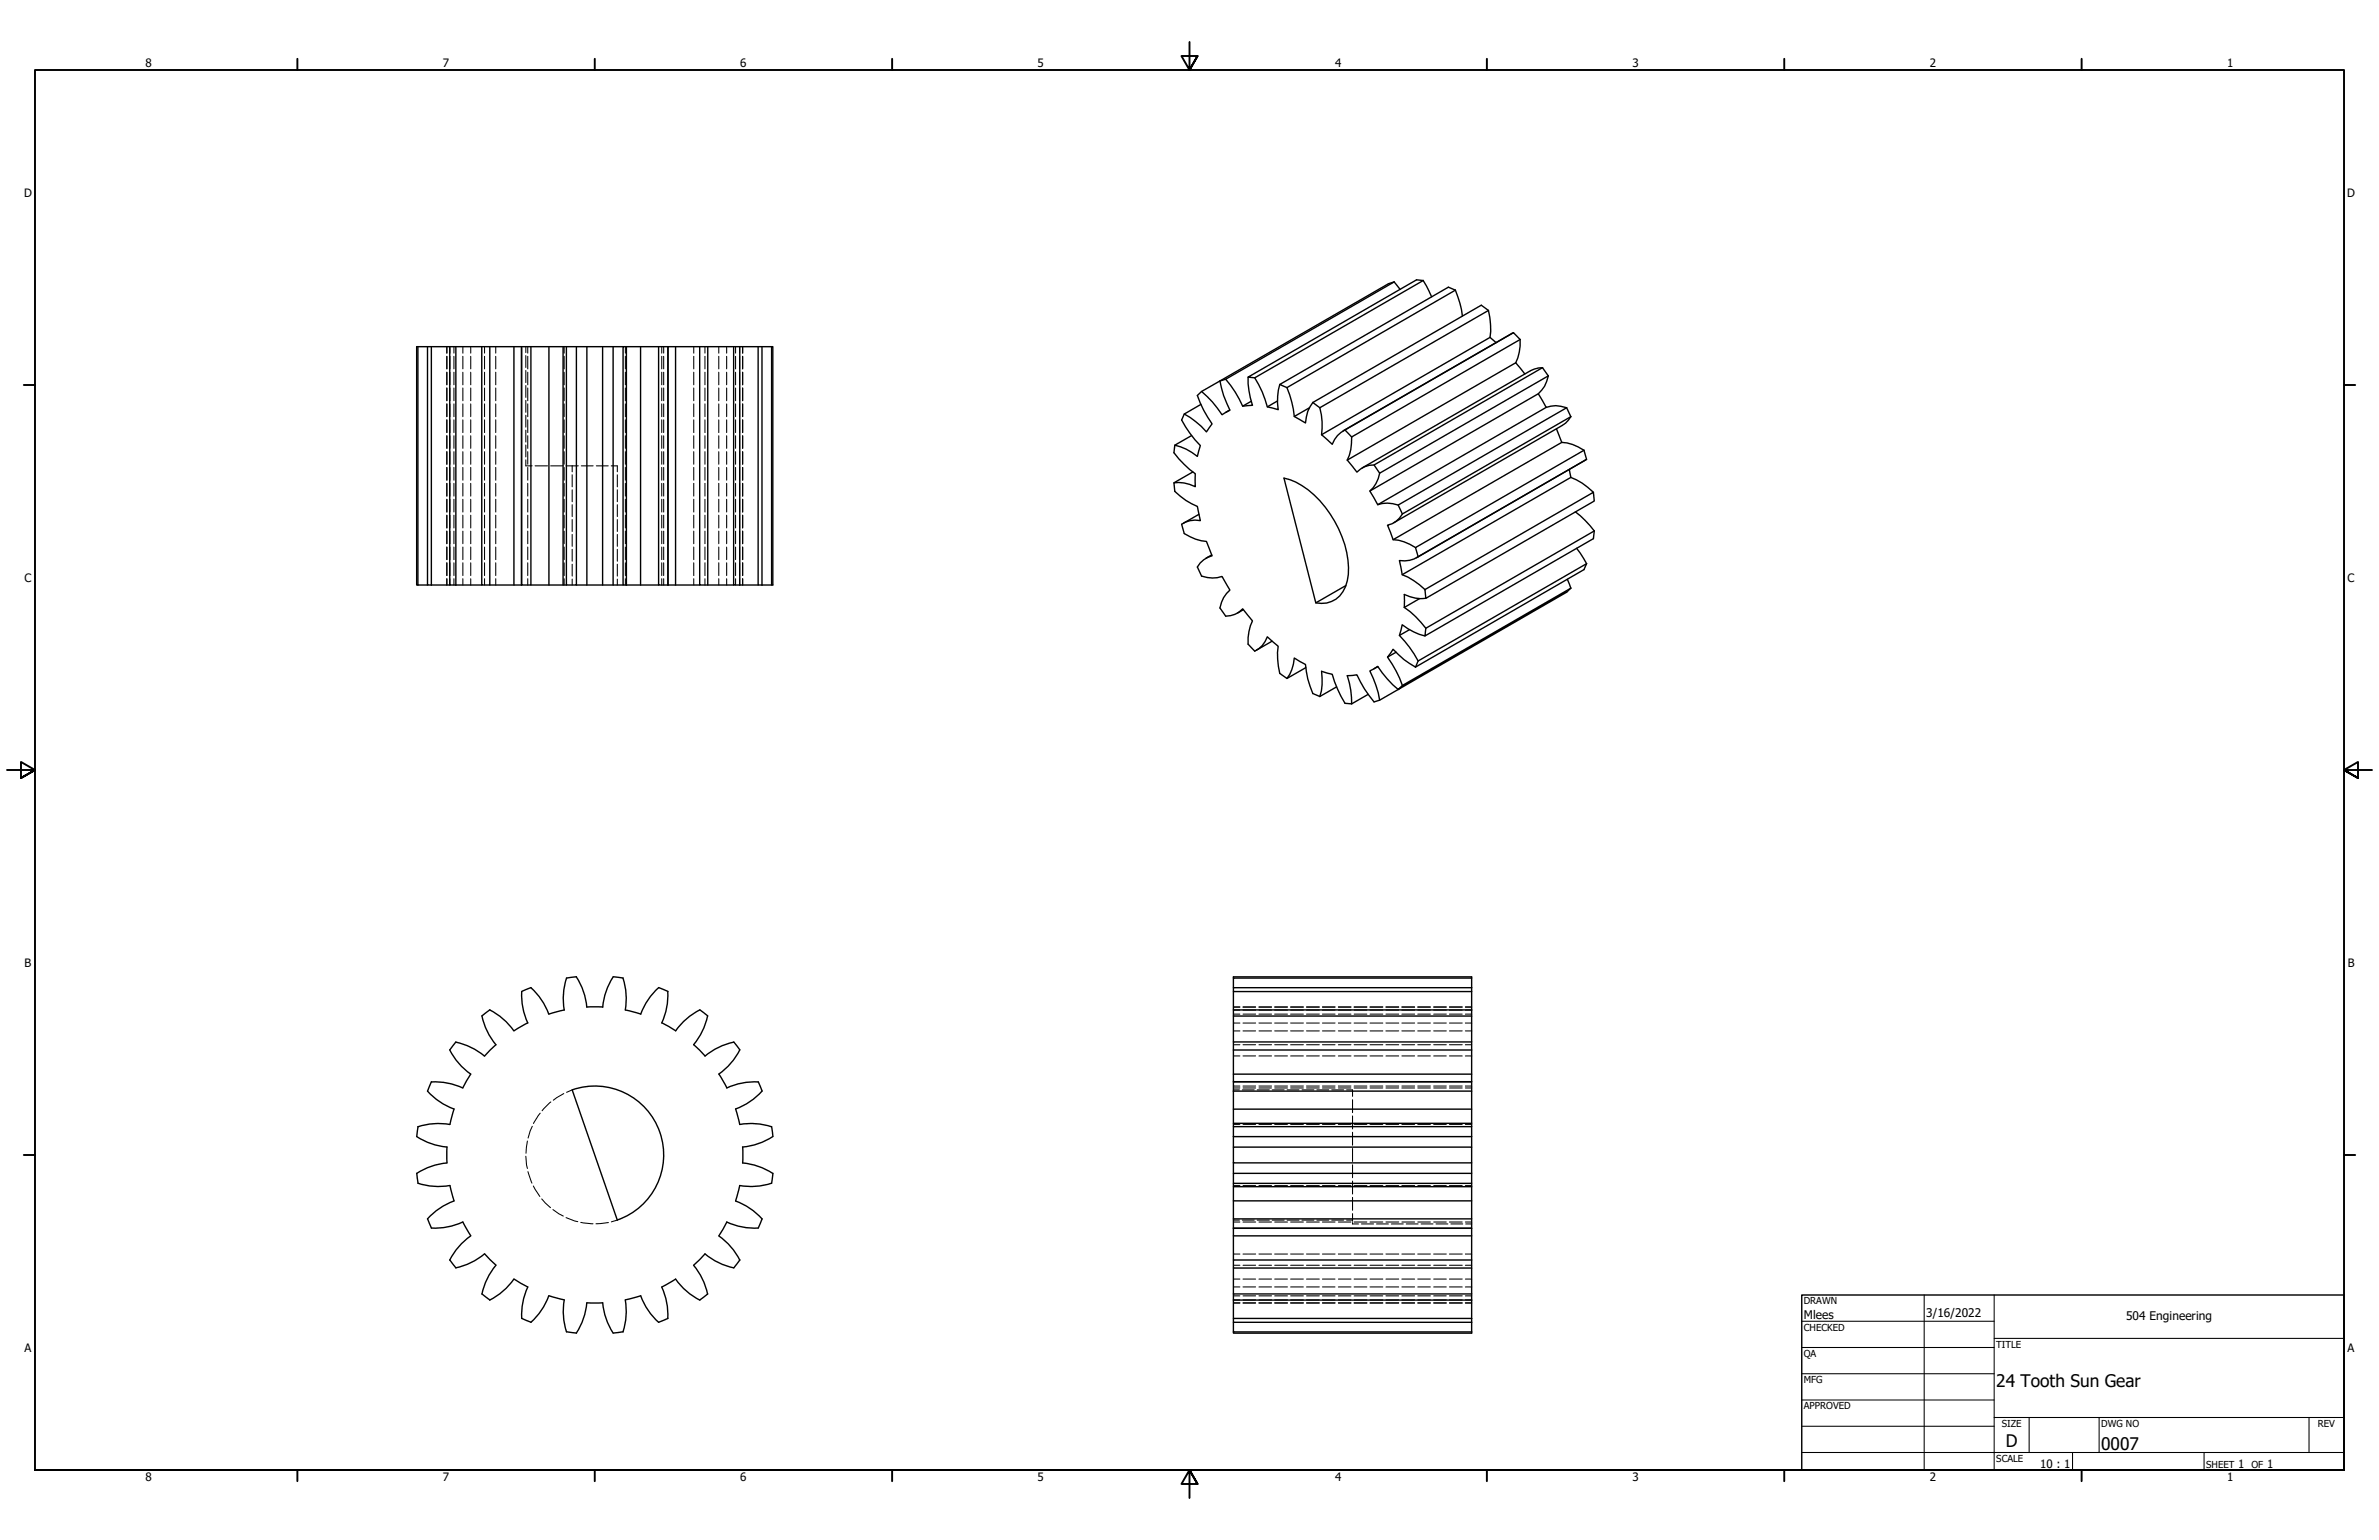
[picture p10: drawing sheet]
<svg xmlns="http://www.w3.org/2000/svg" width="864mm" height="559mm" viewBox="0 0 864 559" stroke-linecap="round" stroke-linejoin="round" font-family="sans-serif">
<defs><g id="words">
<g font-size="6.3">
<text x="724.7" y="503.4">24 Tooth Sun Gear</text>
<text x="728.1" y="524.9">D</text>
<text x="762.8" y="526.2">0007</text>
</g>
<g font-size="4.3">
<text x="654.8" y="478.6">Mlees</text>
<text x="699.3" y="478">3/16/2022</text>
<text x="771.8" y="478.9">504 Engineering</text>
</g>
<g font-size="4.2">
<text x="52.8" y="24.4">8</text>
<text x="160.8" y="24.4">7</text>
<text x="268.7" y="24.4">6</text>
<text x="376.7" y="24.4">5</text>
<text x="484.6" y="24.4">4</text>
<text x="592.6" y="24.4">3</text>
<text x="700.5" y="24.4">2</text>
<text x="808.5" y="24.4">1</text>
<text x="8.8" y="71.4">D</text>
<text x="852" y="71.4">D</text>
<text x="8.9" y="211.1">C</text>
<text x="852.2" y="211.1">C</text>
<text x="9" y="350.8">B</text>
<text x="852.2" y="350.8">B</text>
<text x="8.9" y="490.5">A</text>
<text x="852.2" y="490.5">A</text>
<text x="740.6" y="532.6">10 : 1</text>
<text x="812.4" y="532.6">1</text>
<text x="823" y="532.6">1</text>
<text x="52.8" y="537.5">8</text>
<text x="160.8" y="537.5">7</text>
<text x="268.7" y="537.5">6</text>
<text x="376.7" y="537.5">5</text>
<text x="484.6" y="537.5">4</text>
<text x="592.6" y="537.5">3</text>
<text x="700.5" y="537.5">2</text>
<text x="808.5" y="537.5">1</text>
</g>
<g font-size="3.5">
<text x="654.8" y="473.2">DRAWN</text>
<text x="654.8" y="482.8">CHECKED</text>
<text x="724.7" y="488.9">TITLE</text>
<text x="654.8" y="492.3">QA</text>
<text x="654.8" y="501.8">MFG</text>
<text x="654.8" y="511.4">APPROVED</text>
<text x="726.7" y="517.7">SIZE</text>
<text x="762.8" y="517.7">DWG NO</text>
<text x="841.4" y="517.7">REV</text>
<text x="724.7" y="530.4">SCALE</text>
<text x="800.9" y="532.6">SHEET</text>
<text x="817.4" y="532.6">OF</text>
</g>
</g></defs>
<!-- layer: Hidden (ANSI) -->
<g fill="none" stroke="#000" stroke-width=".38">
<path d="M162.2 125.8v2.3M162.2 129.3v4.6M162.2 135.1v4.5M163.3 125.8v2.3M163.3 129.3v4.6M163.3 135.1v4.5M164.8 125.8v2.3M164.8 129.3v4.6M164.8 135.1v4.5M168 125.8v2.3M168 129.3v4.6M168 135.1v4.5"/>
<path d="M170.9 125.8v2.3M170.9 129.3v4.6M170.9 135.1v4.5M175.9 125.8v2.3M175.9 129.3v4.6M175.9 135.1v4.5M180 125.8v2.3M180 129.3v4.6M180 135.1v4.5M190.9 125.8v2.2M190.9 129v4.3M190.9 134.4v4.4"/>
<path d="M190.9 139.9v4.3M191.6 125.8v2.3M191.6 129.3v4.6M191.6 135.1v4.5M204.8 125.8v2.3M204.8 129.3v4.6M204.8 135.1v4.5M227 125.8v2.3M227 129.3v4.6M227 135.1v4.5M240.2 125.8v2.3M240.2 129.3v4.6"/>
<path d="M240.2 135.1v4.5M240.9 125.8v2.3M240.9 129.3v4.6M240.9 135.1v4.5M251.8 125.8v2.3M251.8 129.3v4.6M251.8 135.1v4.5M255.9 125.8v2.3M255.9 129.3v4.6M255.9 135.1v4.5M260.9 125.8v2.3M260.9 129.3v4.6"/>
<path d="M260.9 135.1v4.5M263.8 125.8v2.3M263.8 129.3v4.6M263.8 135.1v4.5M267 125.8v2.3M267 129.3v4.6M267 135.1v4.5M268.5 125.8v2.3M268.5 129.3v4.6M268.5 135.1v4.5M269.6 125.8v2.3M269.6 129.3v4.6"/>
<path d="M269.6 135.1v4.5M162.2 140.8v4.6M162.2 146.6v4.6M162.2 152.3v4.7M162.2 158.1v4.6M163.3 140.8v4.6M163.3 146.6v4.6M163.3 152.3v4.7M163.3 158.1v4.6M164.8 140.8v4.6M164.8 146.6v4.6M164.8 152.3v4.7"/>
<path d="M164.8 158.1v4.6M168 140.8v4.6M168 146.6v4.6M168 152.3v4.7M168 158.1v4.6M170.9 140.8v4.6M170.9 146.6v4.6M170.9 152.3v4.7M170.9 158.1v4.6M175.9 140.8v4.6M175.9 146.6v4.6M175.9 152.3v4.7"/>
<path d="M175.9 158.1v4.6M180 140.8v4.6M180 146.6v4.6M180 152.3v4.7M180 158.1v4.6M190.9 145.3v4.3M190.9 150.7v4.3M190.9 156.1v4.3M191.6 140.8v4.6M191.6 146.6v4.6M191.6 152.3v4.7M191.6 158.1v4.6"/>
<path d="M204.8 140.8v4.6M204.8 146.6v4.6M204.8 152.3v4.7M204.8 158.1v4.6M227 140.8v4.6M227 146.6v4.6M227 152.3v4.7M227 158.1v4.6M240.2 140.8v4.6M240.2 146.6v4.6M240.2 152.3v4.7M240.2 158.1v4.6"/>
<path d="M240.9 140.8v4.6M240.9 146.6v4.6M240.9 152.3v4.7M240.9 158.1v4.6M251.8 140.8v4.6M251.8 146.6v4.6M251.8 152.3v4.7M251.8 158.1v4.6M255.9 140.8v4.6M255.9 146.6v4.6M255.9 152.3v4.7M255.9 158.1v4.6"/>
<path d="M260.9 140.8v4.6M260.9 146.6v4.6M260.9 152.3v4.7M260.9 158.1v4.6M263.8 140.8v4.6M263.8 146.6v4.6M263.8 152.3v4.7M263.8 158.1v4.6M267 140.8v4.6M267 146.6v4.6M267 152.3v4.7M267 158.1v4.6"/>
<path d="M268.5 140.8v4.6M268.5 146.6v4.6M268.5 152.3v4.7M268.5 158.1v4.6M269.6 140.8v4.6M269.6 146.6v4.6M269.6 152.3v4.7M269.6 158.1v4.6M162.2 163.9v4.6M162.2 169.6v4.6M162.2 175.4v4.6M163.3 163.9v4.6"/>
<path d="M163.3 169.6v4.6M163.3 175.4v4.6M164.8 163.9v4.6M164.8 169.6v4.6M164.8 175.4v4.6M168 163.9v4.6M168 169.6v4.6M168 175.4v4.6M170.9 163.9v4.6M170.9 169.6v4.6M170.9 175.4v4.6M175.9 163.9v4.6"/>
<path d="M175.9 169.6v4.6M175.9 175.4v4.6M180 163.9v4.6M180 169.6v4.6M180 175.4v4.6M190.9 166.9v2.1h2.3M190.9 161.5v4.3M191.6 163.9v4.6M191.6 169.6v4.6M191.6 175.4v4.6M194.2 169h4.6M199.9 169h4.4"/>
<path d="M204.8 163.9v4.6M204.8 169.6v4.6M204.8 175.4v4.6M205.5 169h4.4M207.7 169v2.2M207.7 172.3v4.4M207.7 177.7v4.4M211 169h4.3M216.5 169h4.3M221.9 169h2.2v2.2M224.1 172.3v4.4M224.1 177.7v4.4"/>
<path d="M227 163.9v4.6M227 169.6v4.6M227 175.4v4.6M240.2 163.9v4.6M240.2 169.6v4.6M240.2 175.4v4.6M240.9 163.9v4.6M240.9 169.6v4.6M240.9 175.4v4.6M251.8 163.9v4.6M251.8 169.6v4.6M251.8 175.4v4.6"/>
<path d="M255.9 163.9v4.6M255.9 169.6v4.6M255.9 175.4v4.6M260.9 163.9v4.6M260.9 169.6v4.6M260.9 175.4v4.6M263.8 163.9v4.6M263.8 169.6v4.6M263.8 175.4v4.6M267 163.9v4.6M267 169.6v4.6M267 175.4v4.6"/>
<path d="M268.5 163.9v4.6M268.5 169.6v4.6M268.5 175.4v4.6M269.6 163.9v4.6M269.6 169.6v4.6M269.6 175.4v4.6M162.2 181.2v4.6M162.2 186.9v4.7M162.2 192.7v4.6M162.2 198.5v4.6M163.3 181.2v4.6M163.3 186.9v4.7"/>
<path d="M163.3 192.7v4.6M163.3 198.5v4.6M164.8 181.2v4.6M164.8 186.9v4.7M164.8 192.7v4.6M164.8 198.5v4.6M168 181.2v4.6M168 186.9v4.7M168 192.7v4.6M168 198.5v4.6M170.9 181.2v4.6M170.9 186.9v4.7"/>
<path d="M170.9 192.7v4.6M170.9 198.5v4.6M175.9 181.2v4.6M175.9 186.9v4.7M175.9 192.7v4.6M175.9 198.5v4.6M180 181.2v4.6M180 186.9v4.7M180 192.7v4.6M180 198.5v4.6M191.6 181.2v4.6M191.6 186.9v4.7"/>
<path d="M191.6 192.7v4.6M191.6 198.5v4.6M204.8 181.2v4.6M204.8 186.9v4.7M204.8 192.7v4.6M204.8 198.5v4.6M207.7 183.1v4.4M207.7 188.5v4.3M207.7 193.9v4.3M207.7 199.3v4.3M224.1 183.1v4.4M224.1 188.5v4.3"/>
<path d="M224.1 193.9v4.3M224.1 199.3v4.3M227 181.2v4.6M227 186.9v4.7M227 192.7v4.6M227 198.5v4.6M240.2 181.2v4.6M240.2 186.9v4.7M240.2 192.7v4.6M240.2 198.5v4.6M240.9 181.2v4.6M240.9 186.9v4.7"/>
<path d="M240.9 192.7v4.6M240.9 198.5v4.6M251.8 181.2v4.6M251.8 186.9v4.7M251.8 192.7v4.6M251.8 198.5v4.6M255.9 181.2v4.6M255.9 186.9v4.7M255.9 192.7v4.6M255.9 198.5v4.6M260.9 181.2v4.6M260.9 186.9v4.7"/>
<path d="M260.9 192.7v4.6M260.9 198.5v4.6M263.8 181.2v4.6M263.8 186.9v4.7M263.8 192.7v4.6M263.8 198.5v4.6M267 181.2v4.6M267 186.9v4.7M267 192.7v4.6M267 198.5v4.6M268.5 181.2v4.6M268.5 186.9v4.7"/>
<path d="M268.5 192.7v4.6M268.5 198.5v4.6M269.6 181.2v4.6M269.6 186.9v4.7M269.6 192.7v4.6M269.6 198.5v4.6M162.2 204.2v4.7M162.2 210v2.3M163.3 204.2v4.7M163.3 210v2.3M164.8 204.2v4.7M164.8 210v2.3"/>
<path d="M168 204.2v4.7M168 210v2.3M170.9 204.2v4.7M170.9 210v2.3M175.9 204.2v4.7M175.9 210v2.3M180 204.2v4.7M180 210v2.3M191.6 204.2v4.7M191.6 210v2.3M204.8 204.2v4.7M204.8 210v2.3"/>
<path d="M207.7 204.7v4.3M207.7 210.1v2.2M224.1 204.7v4.3M224.1 210.1v2.2M227 204.2v4.7M227 210v2.3M240.2 204.2v4.7M240.2 210v2.3M240.9 204.2v4.7M240.9 210v2.3M251.8 204.2v4.7M251.8 210v2.3"/>
<path d="M255.9 204.2v4.7M255.9 210v2.3M260.9 204.2v4.7M260.9 210v2.3M263.8 204.2v4.7M263.8 210v2.3M267 204.2v4.7M267 210v2.3M268.5 204.2v4.7M268.5 210v2.3M269.6 204.2v4.7M269.6 210v2.3"/>
<path d="M447.7 371.2h2.4M447.7 366.5h2.4M447.7 365.4h2.4M447.7 368h2.4M447.7 379.1h2.4M447.7 374.1h2.4M451.2 371.2h4.6M451.2 366.5h4.6M451.2 365.4h4.6M451.2 368h4.6M451.2 379.1h4.6M451.2 374.1h4.6"/>
<path d="M457 371.2h4.6M457 366.5h4.6M457 365.4h4.6M457 368h4.6M457 379.1h4.6M457 374.1h4.6M462.7 371.2h4.7M462.7 366.5h4.7M462.7 365.4h4.7M462.7 368h4.7M462.7 379.1h4.7M462.7 374.1h4.7"/>
<path d="M468.5 371.2h4.6M468.5 366.5h4.6M468.5 365.4h4.6M468.5 368h4.6M468.5 379.1h4.6M468.5 374.1h4.6M474.3 371.2h4.6M474.3 366.5h4.6M474.3 365.4h4.6M474.3 368h4.6M474.3 379.1h4.6M474.3 374.1h4.6"/>
<path d="M480.1 371.2h4.5M480.1 366.5h4.5M480.1 365.4h4.5M480.1 368h4.5M480.1 379.1h4.5M480.1 374.1h4.5M485.8 371.2h4.6M485.8 366.5h4.6M485.8 365.4h4.6M485.8 368h4.6M485.8 379.1h4.6M485.8 374.1h4.6"/>
<path d="M491.6 371.2h4.6M491.6 366.5h4.6M491.6 365.4h4.6M491.6 368h4.6M491.6 379.1h4.6M491.6 374.1h4.6M497.3 371.2h4.7M497.3 366.5h4.7M497.3 365.4h4.7M497.3 368h4.7M497.3 379.1h4.7M497.3 374.1h4.7"/>
<path d="M503.1 371.2h4.6M503.1 366.5h4.6M503.1 365.4h4.6M503.1 368h4.6M503.1 379.1h4.6M503.1 374.1h4.6M508.9 371.2h4.6M508.9 366.5h4.6M508.9 365.4h4.6M508.9 368h4.6M508.9 379.1h4.6M508.9 374.1h4.6"/>
<path d="M514.7 371.2h4.5M514.7 366.5h4.5M514.7 365.4h4.5M514.7 368h4.5M514.7 379.1h4.5M514.7 374.1h4.5M520.4 371.2h4.6M520.4 366.5h4.6M520.4 365.4h4.6M520.4 368h4.6M520.4 379.1h4.6M520.4 374.1h4.6"/>
<path d="M526.2 371.2h4.6M526.2 366.5h4.6M526.2 365.4h4.6M526.2 368h4.6M526.2 379.1h4.6M526.2 374.1h4.6M531.9 371.2h2.3M531.9 366.5h2.3M531.9 365.4h2.3M531.9 368h2.3M531.9 379.1h2.3M531.9 374.1h2.3"/>
<path d="M200 399.9l-3.2 3.1M204.7 396.8l-3.8 2.4M207.7 395.5l-2 .9M447.7 395.5h2.2M447.7 383.2h2.4M447.7 394.8h2.4M447.7 394.1h2.4M451 395.5h4.3M451.2 383.2h4.6M451.2 394.8h4.6M451.2 394.1h4.6M456.4 395.5h4.4"/>
<path d="M457 383.2h4.6M457 394.8h4.6M457 394.1h4.6M461.8 395.5h4.4M462.7 383.2h4.7M462.7 394.8h4.7M462.7 394.1h4.7M467.2 395.5h4.4M468.5 383.2h4.6M468.5 394.8h4.6M468.5 394.1h4.6M472.6 395.5h4.3"/>
<path d="M474.3 383.2h4.6M474.3 394.8h4.6M474.3 394.1h4.6M478 395.5h4.3M480.1 383.2h4.5M480.1 394.8h4.5M480.1 394.1h4.5M483.4 395.5h4.3M485.8 383.2h4.6M485.8 394.8h4.6M485.8 394.1h4.6M488.8 395.5h2.2v2.3"/>
<path d="M491 399v4.7M491.6 383.2h4.6M491.6 394.8h4.6M491.6 394.1h4.6M497.3 383.2h4.7M497.3 394.8h4.7M497.3 394.1h4.7M503.1 383.2h4.6M503.1 394.8h4.6M503.1 394.1h4.6M508.9 383.2h4.6M508.9 394.8h4.6"/>
<path d="M508.9 394.1h4.6M514.7 383.2h4.5M514.7 394.8h4.5M514.7 394.1h4.5M520.4 383.2h4.6M520.4 394.8h4.6M520.4 394.1h4.6M526.2 383.2h4.6M526.2 394.8h4.6M526.2 394.1h4.6M531.9 383.2h2.3M531.9 394.8h2.3"/>
<path d="M531.9 394.1h2.3M190.9 419.5l.6 4.5M191.5 414l-.6 4.5M193.2 408.7l-1.5 4.2M196.1 403.9l-2.4 3.8M447.7 408h2.4M451.2 408h4.6M457 408h4.6M462.7 408h4.7M468.5 408h4.6M474.3 408h4.6M480.1 408h4.5"/>
<path d="M485.8 408h4.6M491 404.9v4.7M491 410.8v4.7M491 416.8v4.6M491.6 408h4.6M497.3 408h4.7M503.1 408h4.6M508.9 408h4.6M514.7 408h4.5M520.4 408h4.6M526.2 408h4.6M531.9 408h2.3"/>
<path d="M191.6 425.1l1.5 4.2M193.6 430.3l2.4 3.8M196.7 435l3.1 3.2M200.7 438.9l3.8 2.4M447.7 430.2h2.4M451.2 430.2h4.6M457 430.2h4.6M462.7 430.2h4.7M468.5 430.2h4.6M474.3 430.2h4.6M480.1 430.2h4.5M485.8 430.2h4.6"/>
<path d="M491 422.7v4.7M491 428.6v4.7M491 434.5v4.7M491.6 430.2h4.6M497.3 430.2h4.7M503.1 430.2h4.6M508.9 430.2h4.6M514.7 430.2h4.5M520.4 430.2h4.6M526.2 430.2h4.6M531.9 430.2h2.3M205.5 441.8l4.2 1.5"/>
<path d="M210.8 443.5l4.5 .6M220.9 443.6l-4.6 .5M224.1 442.7l-2.2 .7M447.7 442.7h2.2M447.7 455h2.4M447.7 459.1h2.4M447.7 443.4h2.4M451 442.7h4.3M451.2 455h4.6M451.2 459.1h4.6M451.2 443.4h4.6M456.4 442.7h4.4"/>
<path d="M457 455h4.6M457 459.1h4.6M457 443.4h4.6M461.8 442.7h4.4M462.7 455h4.7M462.7 459.1h4.7M462.7 443.4h4.7M467.2 442.7h4.4M468.5 455h4.6M468.5 459.1h4.6M468.5 443.4h4.6M472.6 442.7h4.3"/>
<path d="M474.3 455h4.6M474.3 459.1h4.6M474.3 443.4h4.6M478 442.7h4.3M480.1 455h4.5M480.1 459.1h4.5M480.1 443.4h4.5M483.4 442.7h4.3M485.8 455h4.6M485.8 459.1h4.6M485.8 443.4h4.6M488.8 442.7h2.2"/>
<path d="M491 440.4v2.8M491 443.6v.5h2.1M491.6 455h4.6M491.6 459.1h4.6M491.6 443.4h4.6M494.2 444.1h4.4M497.3 455h4.7M497.3 459.1h4.7M497.3 443.4h4.7M499.7 444.1h4.3M503.1 455h4.6M503.1 459.1h4.6"/>
<path d="M503.1 443.4h4.6M505.1 444.1h4.3M508.9 455h4.6M508.9 459.1h4.6M508.9 443.4h4.6M510.5 444.1h4.3M514.7 455h4.5M514.7 459.1h4.5M514.7 443.4h4.5M515.9 444.1h4.3M520.4 455h4.6M520.4 459.1h4.6"/>
<path d="M520.4 443.4h4.6M521.3 444.1h4.3M526.2 455h4.6M526.2 459.1h4.6M526.2 443.4h4.6M526.7 444.1h4.3M531.9 455h2.3M531.9 459.1h2.3M531.9 443.4h2.3M532.1 444.1h2.1M447.7 471.7h2.4M447.7 467h2.4"/>
<path d="M447.7 464.1h2.4M447.7 470.2h2.4M447.7 472.8h2.4M451.2 471.7h4.6M451.2 467h4.6M451.2 464.1h4.6M451.2 470.2h4.6M451.2 472.8h4.6M457 471.7h4.6M457 467h4.6M457 464.1h4.6M457 470.2h4.6"/>
<path d="M457 472.8h4.6M462.7 471.7h4.7M462.7 467h4.7M462.7 464.1h4.7M462.7 470.2h4.7M462.7 472.8h4.7M468.5 471.7h4.6M468.5 467h4.6M468.5 464.1h4.6M468.5 470.2h4.6M468.5 472.8h4.6M474.3 471.7h4.6"/>
<path d="M474.3 467h4.6M474.3 464.1h4.6M474.3 470.2h4.6M474.3 472.8h4.6M480.1 471.7h4.5M480.1 467h4.5M480.1 464.1h4.5M480.1 470.2h4.5M480.1 472.8h4.5M485.8 471.7h4.6M485.8 467h4.6M485.8 464.1h4.6"/>
<path d="M485.8 470.2h4.6M485.8 472.8h4.6M491.6 471.7h4.6M491.6 467h4.6M491.6 464.1h4.6M491.6 470.2h4.6M491.6 472.8h4.6M497.3 471.7h4.7M497.3 467h4.7M497.3 464.1h4.7M497.3 470.2h4.7M497.3 472.8h4.7"/>
<path d="M503.1 471.7h4.6M503.1 467h4.6M503.1 464.1h4.6M503.1 470.2h4.6M503.1 472.8h4.6M508.9 471.7h4.6M508.9 467h4.6M508.9 464.1h4.6M508.9 470.2h4.6M508.9 472.8h4.6M514.7 471.7h4.5M514.7 467h4.5"/>
<path d="M514.7 464.1h4.5M514.7 470.2h4.5M514.7 472.8h4.5M520.4 471.7h4.6M520.4 467h4.6M520.4 464.1h4.6M520.4 470.2h4.6M520.4 472.8h4.6M526.2 471.7h4.6M526.2 467h4.6M526.2 464.1h4.6M526.2 470.2h4.6"/>
<path d="M526.2 472.8h4.6M531.9 471.7h2.3M531.9 467h2.3M531.9 464.1h2.3M531.9 470.2h2.3M531.9 472.8h2.3"/>
</g>
<!-- layer: Visible (ANSI) -->
<g fill="none" stroke="#000" stroke-width=".51">
<path d="M506.1 102.3l2.2 2.7M506.1 102.3l-2 .6-67.9 39.1-1.5 1.5a39.6 39.6 0 0 0 5.3 10.3l-2 2.9a29.5 29.5 0 0 0-8.1-6.5M506.1 102.3l-61.2 35.3-2.1 .6a35.8 35.8 0 0 0 3.7 10.6l-2.9 1.7a36.2 36.2 0 0 0-7.4-8.5M516.6 101.8l3.1 5.9M528.3 105.3a33.9 33.9 0 0 1 2.6 9.4M540.3 112.6a26.2 26.2 0 0 1 .6 9.8M540.3 112.6l-61.2 35.4M540.3 112.6l-2.6-1.9-61.1 35.4M151.7 125.8v86.5M155.2 125.8v86.5h1.4M156.6 125.8v86.5M163.3 125.8v86.5h2.2"/>
<path d="M165.5 125.8v86.5M174.9 125.8v86.5h2.9v-86.5M186.6 125.8v86.5M189.3 125.8v86.5M189.4 125.8v86.5h3.3v-86.5M199.3 125.8v86.5M204.4 125.8v86.5M205.6 125.8v86.5h3.6v-86.5M213 125.8v86.5M218.8 125.8v86.5M222.6 125.8v86.5M226.2 125.8h-74.9v86.5h.4"/>
<path d="M227.4 125.8h-1.2v86.5h1.2M227.4 125.8h15M227.4 125.8v86.5M232.5 125.8v86.5M239.1 125.8v86.5h3.3M242.5 125.8v86.5M242.5 125.8h38v86.5h-.4v-86.5M245.2 125.8v86.5M254 125.8v86.5h2.9v-86.5M266.3 125.8v86.5h2.2M268.5 125.8v86.5M275.2 125.8v86.5h1.4"/>
<path d="M276.6 125.8v86.5M453.1 136.8l61.1-35.3 2.4 .3-61.1 35.3zM453.1 136.8a30.1 30.1 0 0 0 1.6 10.3l-3.6 .3a39 39 0 0 0-6.2-9.8M455.5 137.1a36.2 36.2 0 0 1 4.6 10.5l3.9 1.1a21.4 21.4 0 0 1 .6-9.2M464.6 139.5l61.2-35.3 2.5 1.1-61.1 35.4zM540.9 122.4l-61.2 35.3M540.9 122.4l2.2 1.9M549.4 120.7l-61.1 35.3 2.4 2.6M550.2 131.6l3.3 4.1M550.2 131.6l-61.1 35.3M551.8 123.2a17.1 17.1 0 0 1-1.6 8.4M551.8 123.2l-2.4-2.5-.6 .3-61.2 35.3"/>
<path d="M551.8 123.2l-61.1 35.4M559.9 133.4l-1.5 .1-2.8 1-61.1 35.3M559.9 133.4l-61.1 35.3 2 3 61.2-35.3M559.9 133.4l2.1 3M562 136.4a10.7 10.7 0 0 1-3.6 6.5l2.9 4.9a10.2 10.2 0 0 1 7.4 .2M432.6 158.1l-6.1 3.4-.4 2.8a36.5 36.5 0 0 0 7.8 7.6v4.7a13.1 13.1 0 0 0-7.8-1.4M435.9 146.7l-6 3.5-1 2.2a39.7 39.7 0 0 0 6.8 9.3l-1 3.9a19 19 0 0 0-8.2-4.1M446.4 148.8l-1.4 .8M454.2 145.6l-3.1 1.8M463.7 145.5l-3.6 2.1M467.2 140.7a36 36 0 0 1 2.6 10.4l4.1 2.4a12.5 12.5 0 0 1 2.7-7.4M475.4 148l-5.6 3.1"/>
<path d="M476.6 146.1l2.5 1.9M479.1 148a24.6 24.6 0 0 1 .6 9.7M488.3 156a9.2 9.2 0 0 0-4.7 5.2l-3.9-3.5M490.7 158.6a17.1 17.1 0 0 1-1.6 8.3M558.4 142.9l-61.1 35.3M561.3 147.8l-61.2 35.3M565 155.6l1.9 4.9a15.6 15.6 0 0 1 8.1 2.9M568.7 148l-61.1 35.3 1.5 3.2M568.7 148l1.5 3.2M570.2 151.2l-1.9 2.3-1.2 .9-61.1 35.3M570.2 151.2l-61.1 35.3M433 171.3l-6.9 3.9 .4 3.1a24.7 24.7 0 0 0 8.2 5.5l1 5.1a8.8 8.8 0 0 0-6.8 1.3l1 3.4a17.2 17.2 0 0 0 8.1 2.9l2 5.2a8.5 8.5 0 0 0-5.3 4l1.5 3.3a11.2 11.2 0 0 0 7.4 .2l2.9 4.9a10.7 10.7 0 0 0-3.7 6.5l2.1 3a8.2 8.2 0 0 0 6.2-2.7l3.6 4.4a17.1 17.1 0 0 0-1.6 8.4l2.4 2.6a8.8 8.8 0 0 0 4.6-5.2l3.9 3.4a26.4 26.4 0 0 0 .6 9.8l2.6 1.9 6.8-3.9"/>
<path d="M489.1 166.9l3.5 4.4a8.1 8.1 0 0 1 6.2-2.6M500.8 171.7a11 11 0 0 1-3.5 6.5l2.8 4.9a11.2 11.2 0 0 1 7.5 .2M566.9 160.5l-61.2 35.3M569.7 170.4l.5 2.8M570.2 173.2a23.3 23.3 0 0 1 8.2 5.4M570.2 173.2l-61.2 35.3M575 163.4l.9 3.3-61.7 35.7M575 163.4l-61.2 35.3 1 3.3M575.9 166.7l-61.1 35.3M435.2 186.6l-5.6 3.3M509.1 186.5a7.9 7.9 0 0 1-5.4 4.1l2 5.2a16 16 0 0 1 8.1 2.9M571.9 185.7a35.4 35.4 0 0 1 6.8 7"/>
<path d="M572.3 198.9l3.6 5.6M151.7 212.3h3.5M156.6 212.3h6.7M165.5 212.3h9.4M177.8 212.3h11.6M192.7 212.3h12.9M209.2 212.3h17M227.4 212.3h11.7M242.5 212.3h11.5M256.9 212.3h9.4M268.5 212.3h6.7M276.6 212.3h3.5"/>
<path d="M439.9 201.4l-2.1 1.2M488.6 212.5l-11 6.3-11.5-45.3a28.7 28.7 0 0 1 16.8 13 34 34 0 0 1 6.2 24.3 9.4 9.4 0 0 1-11.5 8M514.8 202a9.2 9.2 0 0 1-6.8 1.4l1 5.1a25.2 25.2 0 0 1 8.3 5.4M515.3 217.2l-5.5 3.2M517.3 213.9l61.1-35.3 .3 3.2-61.1 35.3zM517.6 217.1a13.4 13.4 0 0 1-7.8-1.4v4.7M569 210.2l1.2 3.2M575.9 204.5l-61.1 35.3-1 2.3M575.9 204.5l-.9 2.2-61.2 35.4M451.4 221.2l-2.1 1.2M461.8 232.7l-5.7 3.2M506.8 236.7l-3.1 1.7"/>
<path d="M509.8 220.4a32.8 32.8 0 0 1 7.8 7.6M511.7 228.5l-3.7 2.1M517.3 230.8a22 22 0 0 1-8.3-4.1l-1 3.9a39.7 39.7 0 0 1 6.8 9.2M517.6 228l61.1-35.3-.3 2.8-61.1 35.3zM467.2 246.2a13.7 13.7 0 0 0 2.6-7.4l4.1 2.3a31.2 31.2 0 0 0 2.7 10.6l2.5 1M479.1 252.7a20.1 20.1 0 0 0 .6-9.1l3.9 1.1a41.3 41.3 0 0 0 4.7 10.5l2.4 .2M485.2 249.2l-6.1 3.5M496.6 252l-5.9 3.4M500.2 241.9l-1.5 .8M500.8 254.1a36.4 36.4 0 0 0-3.5-10.6l2.8-1.7a37.6 37.6 0 0 0 7.5 8.4l-6.8 3.9-2 .6a40.5 40.5 0 0 1-6.2-9.8l-3.5 .3a30.8 30.8 0 0 1 1.6 10.2M507.6 250.2l1.5-1.5 61.1-35.3-1.5 1.5zM513.8 242.1a28.5 28.5 0 0 1-8.1-6.5l-2 2.8a39.9 39.9 0 0 1 5.4 10.3"/>
<path d="M189.4 359.8a24 24 0 0 0 2.2 11.4l-5 2.8M192.7 358.4a24 24 0 0 1 6.5 9.6M192.8 358.3l-3.4 1.4M209.2 354.5a24 24 0 0 1 3.8 11M209.3 354.4l-3.7 .5a24.3 24.3 0 0 0-.8 11.6l-5.5 1.5M222.6 354.5a24 24 0 0 0-3.8 11M222.6 354.4l3.6 .5M226.1 354.9a24 24 0 0 1 .9 11.6M242.4 359.8a24 24 0 0 1-2.2 11.4M242.5 359.7l-3.4-1.4a24.1 24.1 0 0 0-6.5 9.7l-5.5-1.5M447.7 358.4v-3.5h86.5v3.5M447.7 354.9v-.4h86.5v.4"/>
<path d="M534.2 358.4h-86.5v1.4M534.2 358.4v1.4M165.4 378.1a24 24 0 0 1 10.5 5.1M165.5 378.1l-2.2 2.9a23.5 23.5 0 0 0 7.6 8.7M177.8 366.4a24 24 0 0 1 8.7 7.7M177.8 366.4l-2.9 2.2a24.2 24.2 0 0 0 5.1 10.5l-4 4M213.1 365.4h5.7M240.3 371.2l5 2.8M251.9 379.1l4 4M256.9 368.6a24 24 0 0 1-5.1 10.5M256.9 368.6l-2.9-2.2a24.6 24.6 0 0 0-8.7 7.7M266.4 378.1l2.2 2.9"/>
<path d="M266.4 378.1a24 24 0 0 0-10.5 5.1M447.7 366.5v-6.7h86.5v6.7M447.7 368.7v9.4M534.2 366.5v45.9h-86.5M534.2 378.1h-86.5v2.9M534.2 366.5h-86.5v2.2h86.5M156.6 392.6a24 24 0 0 1 11.4 2.2M156.6 392.5l-1.4 3.4a23.3 23.3 0 0 0 9.6 6.5l-1.5 5.5M170.9 389.7l-2.9 5M207.8 395.5a25 25 0 0 1 31.7 15.4 25 25 0 0 1-15.4 31.8l-16.4-47.2M261 389.7l2.9 5M268.6 381a24 24 0 0 1-7.7 8.7"/>
<path d="M275.2 392.6a24 24 0 0 0-11.4 2.2M275.3 392.5l1.4 3.4a24.1 24.1 0 0 1-9.7 6.5l1.5 5.6M447.7 395.9v12.9M447.7 381v11.6M447.7 395.9h86.5M447.7 381h86.5M447.7 389.8h86.5M447.7 392.5h86.5M534.2 392.6h-86.5v3.3M151.8 408.8l-.5 3.6a23.6 23.6 0 0 0 11 3.8v5.7M163.3 408a24 24 0 0 0-11.6 .9M268.5 408a24 24 0 0 1 11.6 .9"/>
<path d="M269.6 416.2v5.7M280.1 408.8l.5 3.6M280.5 412.4a24 24 0 0 1-11 3.8M447.7 416.2h86.5v5.8h-86.5zM447.7 412.4v3.8M447.7 402.5h86.5M447.7 407.6h86.5M534.2 408.8h-86.5v3.6M534.2 412.4v3.8M151.3 425.7l.5 3.7a23.9 23.9 0 0 0 11.5 .8M162.3 422a24 24 0 0 0-11 3.8M163.3 430.2l1.5 5.5"/>
<path d="M164.8 435.8a24 24 0 0 0-9.6 6.5M267 435.8a24 24 0 0 1 9.6 6.5M269.5 422a24 24 0 0 1 11 3.8M280.6 425.7l-.5 3.7a24.4 24.4 0 0 1-11.6 .8l-1.5 5.5M447.7 429.4v12.9M447.7 422v3.8M447.7 435.7h86.5M447.7 430.6h86.5M534.2 422v49.7M534.2 425.8h-86.5v3.6h86.5M155.2 442.2l1.4 3.4a24.1 24.1 0 0 0 11.4-2.2l2.9 5M170.9 448.5a24.1 24.1 0 0 0-7.6 8.7l2.2 2.9"/>
<path d="M175.9 455a24 24 0 0 1-10.5 5.1M175.9 455l4.1 4M180 459.1a24 24 0 0 0-5.1 10.5M251.8 459.1a24 24 0 0 1 5.1 10.5M255.9 455a24.2 24.2 0 0 0 10.5 5.1l2.2-2.9M255.9 455l-4 4.1M260.9 448.5a24 24 0 0 1 7.7 8.7M275.2 445.6a23.9 23.9 0 0 1-11.4-2.2l-2.8 5M276.6 442.2l-1.3 3.4M447.7 445.6v11.6M447.7 445.6h86.5M447.7 448.4h86.5"/>
<path d="M534.2 442.3h-86.5v3.3M534.2 457.2h-86.5v2.9h86.5M186.5 464.1a24.1 24.1 0 0 1-8.7 7.6l-2.9-2.2M186.6 464.1l5 2.9a24.4 24.4 0 0 0-2.2 11.4M189.4 478.4l3.4 1.4M199.2 470.2a24 24 0 0 1-6.5 9.6M199.3 470.2l5.5 1.5M204.8 471.7a24 24 0 0 0 .8 11.5l3.7 .5M213 472.7a24 24 0 0 1-3.8 11M213.1 472.7h5.7a23.7 23.7 0 0 0 3.8 11l3.6-.5M227 471.7a24 24 0 0 1-.9 11.6M227 471.7l5.6-1.5a23.5 23.5 0 0 0 6.5 9.6l3.4-1.4"/>
<path d="M240.2 467a24 24 0 0 1 2.2 11.4M245.2 464.1l-4.9 2.9M245.3 464.1a23.7 23.7 0 0 0 8.7 7.6l2.9-2.2M447.7 479.8v3.5h86.5M447.7 471.7v6.7h86.5M447.7 478.4v1.4h86.5M447.7 471.7h86.5M447.7 460.1v9.4M534.2 471.7v12h-86.5v-.4M534.2 469.5h-86.5v2.2"/>
</g>
<!-- layer: Border (ANSI) -->
<g fill="none" stroke="#000" stroke-width=".7">
<path d="M431.8 15.2v10.2l-2.9-5.1h5.8l-2.9 5.1 2.9-5.1M107.9 21.3v4.1M215.9 21.3v4.1M323.8 21.3v4.1M539.8 21.3v4.1M647.7 21.3v4.1M755.6 21.3v4.1M8.6 139.7h4.1M850.9 139.7h4.1M2.5 279.4h10.2l-5.1-2.9v5.8l5.1-2.9-5.1 2.9M861.1 279.4h-10.2l5.1-2.9v5.8l-5.1-2.9 5.1 2.9M8.6 419.1h4.1"/>
<path d="M850.9 419.1h4.1M12.7 533.4v-508h838.2v508h-838.2h838.2M107.9 533.4v4.1M215.9 533.4v4.1M323.8 533.4v4.1M434.7 538.5l-2.9-5.1 2.9 5.1h-5.8l2.9-5.1v10.2M539.8 533.4v4.1M647.7 533.4v4.1M755.6 533.4v4.1"/>
</g>
<!-- layer: Title (ANSI) -->
<g fill="none" stroke="#000" stroke-width=".38">
<path d="M654 479.4h69.9M698.5 469.9v63.5M723.9 469.9v63.5M654 488.9h69.9M654 498.5h69.9M723.9 485.6h127M654 508h69.9M654 517.5h69.9M723.9 514.3h127M736.6 514.3v12.7M762 514.3v12.7M838.2 514.3v12.7"/>
<path d="M654 527h196.9M752.3 527v6.4M800.1 527v6.4"/>
</g>
<path d="M654 469.9h196.9v63.5h-196.9z" fill="none" stroke="#000" stroke-width=".51"/>
<use href="#words"/>
</svg>
